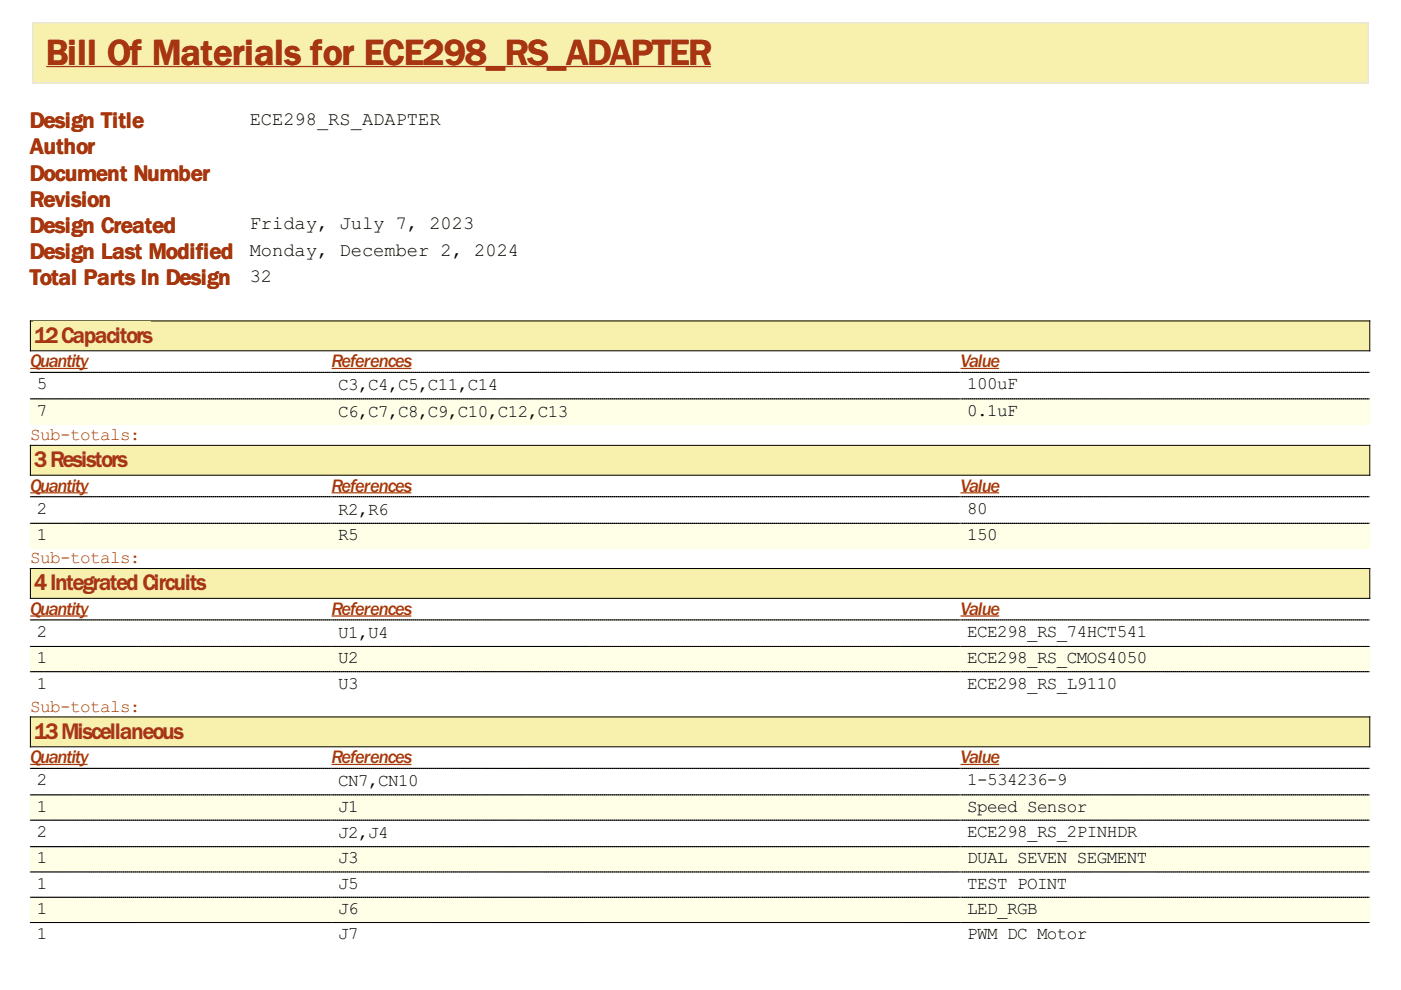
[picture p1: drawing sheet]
<svg xmlns="http://www.w3.org/2000/svg" width="297mm" height="210mm" viewBox="0 0 297 210" stroke-linecap="round" stroke-linejoin="round" font-family="sans-serif">
<defs><g id="words">
<text font-size="9" fill="#a73610" x="9.7" y="13.8">Bill Of Materials for ECE298_RS_ADAPTER</text>
<g font-size="5.6" fill="#a73610">
<text x="6.3" y="27.2">Design Title</text>
<text x="6.3" y="32.7">Author</text>
<text x="6.3" y="38.3">Document Number</text>
<text x="6.3" y="43.9">Revision</text>
<text x="6.3" y="49.4">Design Created</text>
<text x="6.3" y="55">Design Last Modified</text>
<text x="6.3" y="60.5">Total Parts In Design</text>
<text x="7.2" y="72.7">12Capacitors</text>
<text x="7.2" y="99">3Resistors</text>
<text x="7.2" y="125.2">4IntegratedCircuits</text>
<text x="7.2" y="156.6">13Miscellaneous</text>
</g>
<g font-size="4.5">
<text x="53" y="26.4">ECE298_RS_ADAPTER</text>
<text x="53" y="48.6">Friday, July 7, 2023</text>
<text x="53" y="54.2">Monday, December 2, 2024</text>
<text x="53" y="59.7">32</text>
</g>
<g font-size="4.5" fill="#a73610">
<text x="6.4" y="77.9">Quantity</text>
<text x="70.3" y="77.9">References</text>
<text x="203.6" y="77.9">Value</text>
<text x="6.4" y="104.2">Quantity</text>
<text x="70.3" y="104.2">References</text>
<text x="203.6" y="104.2">Value</text>
<text x="6.4" y="130.3">Quantity</text>
<text x="70.3" y="130.3">References</text>
<text x="203.6" y="130.3">Value</text>
<text x="6.4" y="161.8">Quantity</text>
<text x="70.3" y="161.8">References</text>
<text x="203.6" y="161.8">Value</text>
</g>
<g font-size="4.2">
<text x="7.8" y="82.5">5</text>
<text x="71.7" y="82.8">C3,C4,C5,C11,C14</text>
<text x="205.1" y="82.5">100uF</text>
<text x="7.8" y="88.1">7</text>
<text x="71.7" y="88.4">C6,C7,C8,C9,C10,C12,C13</text>
<text x="205.1" y="88.1">0.1uF</text>
<text x="7.8" y="108.9">2</text>
<text x="71.7" y="109.1">R2,R6</text>
<text x="205.1" y="108.9">80</text>
<text x="7.8" y="114.5">1</text>
<text x="71.7" y="114.5">R5</text>
<text x="205.1" y="114.5">150</text>
<text x="7.8" y="135">2</text>
<text x="71.7" y="135.3">U1,U4</text>
<text x="205.1" y="135">ECE298_RS_74HCT541</text>
<text x="7.8" y="140.6">1</text>
<text x="71.7" y="140.6">U2</text>
<text x="205.1" y="140.6">ECE298_RS_CMOS4050</text>
<text x="7.8" y="146">1</text>
<text x="71.7" y="146">U3</text>
<text x="205.1" y="146">ECE298_RS_L9110</text>
<text x="7.8" y="166.5">2</text>
<text x="71.7" y="166.7">CN7,CN10</text>
<text x="205.1" y="166.5">1-534236-9</text>
<text x="7.8" y="172.1">1</text>
<text x="71.7" y="172.1">J1</text>
<text x="205.1" y="172.1">Speed Sensor</text>
<text x="7.8" y="177.5">2</text>
<text x="71.7" y="177.7">J2,J4</text>
<text x="205.1" y="177.5">ECE298_RS_2PINHDR</text>
<text x="7.8" y="183.1">1</text>
<text x="71.7" y="183.1">J3</text>
<text x="205.1" y="183.1">DUAL SEVEN SEGMENT</text>
<text x="7.8" y="188.4">1</text>
<text x="71.7" y="188.4">J5</text>
<text x="205.1" y="188.4">TEST POINT</text>
<text x="7.8" y="193.8">1</text>
<text x="71.7" y="193.8">J6</text>
<text x="205.1" y="193.8">LED_RGB</text>
<text x="7.8" y="199.2">1</text>
<text x="71.7" y="199.2">J7</text>
<text x="205.1" y="199.2">PWM DC Motor</text>
</g>
<g font-size="4.2" fill="#a73610">
<text x="6.4" y="93.3">Sub-totals:</text>
<text x="6.4" y="119.4">Sub-totals:</text>
<text x="6.4" y="150.9">Sub-totals:</text>
</g>
</g></defs>
<path d="M6.8 4.7h283.4v13h-283.4z" fill="#f7f1ad"/>
<path d="M7 4.8h283.1v12.8h-283.1z" fill="none" stroke="#e2e2ef" stroke-width=".21"/>
<path d="M9.8 6.9h140.9v9h-140.9z" fill="#f7f1ad"/>
<path d="M9.8 14.1h140.9" fill="none" stroke="#a73610" stroke-width=".26"/>
<path d="M6.4 68h284.1v6.4h-284.1z" fill="#f7f1ad"/>
<path d="M6.4 68h284v6.4h-284z" fill="none" stroke="#000" stroke-width=".21"/>
<path d="M7.1 68.2h24.9v5.6h-24.9z" fill="#f7f1ad"/>
<path d="M6.4 78.1h12.2M70.3 78.1h16.9M203.6 78.1h8.2" fill="none" stroke="#a73610" stroke-width=".26"/>
<path d="M6.4 78.9h63.9M70.3 78.9h133.3M203.7 78.9h86.7" fill="none" stroke="#000" stroke-width=".21" stroke-dasharray=".3 .1"/>
<path d="M6.4 84.5h63.9v5.7h-63.9z" fill="#feffe6"/>
<path d="M6.4 84.6h63.9" fill="none" stroke="#000" stroke-width=".21" stroke-dasharray=".3 .1"/>
<g fill="#feffe6">
<path d="M7.7 84.9h2.1v4.2h-2.1z"/>
<path d="M70.3 84.5h133.3v5.7h-133.3z"/>
</g>
<path d="M70.3 84.6h133.3" fill="none" stroke="#000" stroke-width=".21" stroke-dasharray=".3 .1"/>
<g fill="#feffe6">
<path d="M71.7 84.9h48.6v4.5h-48.6z"/>
<path d="M203.6 84.5h86.9v5.7h-86.9z"/>
</g>
<path d="M203.7 84.6h86.7" fill="none" stroke="#000" stroke-width=".21" stroke-dasharray=".3 .1"/>
<path d="M205 84.9h10.5v4.2h-10.5z" fill="#feffe6"/>
<path d="M6.4 94.4h284.1v6.4h-284.1z" fill="#f7f1ad"/>
<path d="M6.4 94.4h284v6.4h-284z" fill="none" stroke="#000" stroke-width=".21"/>
<path d="M7.1 94.7h19.6v5.5h-19.6z" fill="#f7f1ad"/>
<path d="M6.4 104.5h12.2M70.3 104.5h16.9M203.6 104.5h8.2" fill="none" stroke="#a73610" stroke-width=".26"/>
<path d="M6.4 105.3h63.9M70.3 105.3h133.3M203.7 105.3h86.7" fill="none" stroke="#000" stroke-width=".21" stroke-dasharray=".3 .1"/>
<path d="M6.4 110.9h63.9v5.4h-63.9z" fill="#feffe6"/>
<path d="M6.4 110.9h63.9" fill="none" stroke="#000" stroke-width=".21" stroke-dasharray=".3 .1"/>
<g fill="#feffe6">
<path d="M7.7 111.1h2.1v4.2h-2.1z"/>
<path d="M70.3 110.9h133.3v5.4h-133.3z"/>
</g>
<path d="M70.3 110.9h133.3" fill="none" stroke="#000" stroke-width=".21" stroke-dasharray=".3 .1"/>
<g fill="#feffe6">
<path d="M71.7 111.1h4.2v4.2h-4.2z"/>
<path d="M203.6 110.9h86.9v5.4h-86.9z"/>
</g>
<path d="M203.7 110.9h86.7" fill="none" stroke="#000" stroke-width=".21" stroke-dasharray=".3 .1"/>
<path d="M205 111.1h6.3v4.2h-6.3z" fill="#feffe6"/>
<path d="M6.4 120.5h284.1v6.4h-284.1z" fill="#f7f1ad"/>
<path d="M6.4 120.5h284v6.4h-284z" fill="none" stroke="#000" stroke-width=".21"/>
<path d="M7.1 120.9h36.3v5.5h-36.3z" fill="#f7f1ad"/>
<path d="M6.4 130.6h12.2M70.3 130.6h16.9M203.6 130.6h8.2" fill="none" stroke="#a73610" stroke-width=".26"/>
<path d="M6.4 131.4h63.9M70.3 131.4h133.3M203.7 131.4h86.7" fill="none" stroke="#000" stroke-width=".21" stroke-dasharray=".3 .1"/>
<path d="M6.4 137h63.9v5.4h-63.9z" fill="#feffe6"/>
<path d="M6.4 137.1h63.9" fill="none" stroke="#000" stroke-width=".21" stroke-dasharray=".3 .1"/>
<g fill="#feffe6">
<path d="M7.7 137.3h2.1v4.2h-2.1z"/>
<path d="M70.3 137h133.3v5.4h-133.3z"/>
</g>
<path d="M70.3 137.1h133.3" fill="none" stroke="#000" stroke-width=".21" stroke-dasharray=".3 .1"/>
<g fill="#feffe6">
<path d="M71.7 137.3h4.2v4.2h-4.2z"/>
<path d="M203.6 137h86.9v5.4h-86.9z"/>
</g>
<path d="M203.7 137.1h86.7" fill="none" stroke="#000" stroke-width=".21" stroke-dasharray=".3 .1"/>
<path d="M205 137.3h38v4.2h-38z" fill="#feffe6"/>
<path d="M6.4 142.4h63.9M70.3 142.4h133.3M203.7 142.4h86.7" fill="none" stroke="#000" stroke-width=".21" stroke-dasharray=".3 .1"/>
<path d="M6.4 152h284.1v6.4h-284.1z" fill="#f7f1ad"/>
<path d="M6.4 152h284v6.3h-284z" fill="none" stroke="#000" stroke-width=".21"/>
<path d="M7.1 152.3h31.5v5.6h-31.5z" fill="#f7f1ad"/>
<path d="M6.4 162.1h12.2M70.3 162.1h16.9M203.6 162.1h8.2" fill="none" stroke="#a73610" stroke-width=".26"/>
<path d="M6.4 162.9h63.9M70.3 162.9h133.3M203.7 162.9h86.7" fill="none" stroke="#000" stroke-width=".21" stroke-dasharray=".3 .1"/>
<path d="M6.4 168.5h63.9v5.4h-63.9z" fill="#feffe6"/>
<path d="M6.4 168.5h63.9" fill="none" stroke="#000" stroke-width=".21" stroke-dasharray=".3 .1"/>
<g fill="#feffe6">
<path d="M7.7 168.7h2.1v4.3h-2.1z"/>
<path d="M70.3 168.5h133.3v5.4h-133.3z"/>
</g>
<path d="M70.3 168.5h133.3" fill="none" stroke="#000" stroke-width=".21" stroke-dasharray=".3 .1"/>
<g fill="#feffe6">
<path d="M71.7 168.7h4.2v4.3h-4.2z"/>
<path d="M203.6 168.5h86.9v5.4h-86.9z"/>
</g>
<path d="M203.7 168.5h86.7" fill="none" stroke="#000" stroke-width=".21" stroke-dasharray=".3 .1"/>
<path d="M205 168.7h25.3v4.3h-25.3z" fill="#feffe6"/>
<path d="M6.4 173.9h63.9M70.3 173.9h133.3M203.7 173.9h86.7" fill="none" stroke="#000" stroke-width=".21" stroke-dasharray=".3 .1"/>
<path d="M6.4 179.5h63.9v5.3h-63.9z" fill="#feffe6"/>
<path d="M6.4 179.5h63.9" fill="none" stroke="#000" stroke-width=".21" stroke-dasharray=".3 .1"/>
<g fill="#feffe6">
<path d="M7.7 179.8h2.1v4.3h-2.1z"/>
<path d="M70.3 179.5h133.3v5.3h-133.3z"/>
</g>
<path d="M70.3 179.5h133.3" fill="none" stroke="#000" stroke-width=".21" stroke-dasharray=".3 .1"/>
<g fill="#feffe6">
<path d="M71.7 179.8h4.2v4.3h-4.2z"/>
<path d="M203.6 179.5h86.9v5.3h-86.9z"/>
</g>
<path d="M203.7 179.5h86.7" fill="none" stroke="#000" stroke-width=".21" stroke-dasharray=".3 .1"/>
<path d="M205 179.8h38v4.3h-38z" fill="#feffe6"/>
<path d="M6.4 184.9h63.9M70.3 184.9h133.3M203.7 184.9h86.7" fill="none" stroke="#000" stroke-width=".21" stroke-dasharray=".3 .1"/>
<path d="M6.4 190.2h63.9v5.4h-63.9z" fill="#feffe6"/>
<path d="M6.4 190.2h63.9" fill="none" stroke="#000" stroke-width=".21" stroke-dasharray=".3 .1"/>
<g fill="#feffe6">
<path d="M7.7 190.4h2.1v4.3h-2.1z"/>
<path d="M70.3 190.2h133.3v5.4h-133.3z"/>
</g>
<path d="M70.3 190.2h133.3" fill="none" stroke="#000" stroke-width=".21" stroke-dasharray=".3 .1"/>
<g fill="#feffe6">
<path d="M71.7 190.4h4.2v4.3h-4.2z"/>
<path d="M203.6 190.2h86.9v5.4h-86.9z"/>
</g>
<path d="M203.7 190.2h86.7" fill="none" stroke="#000" stroke-width=".21" stroke-dasharray=".3 .1"/>
<path d="M205 190.4h14.8v4.3h-14.8z" fill="#feffe6"/>
<path d="M6.4 195.6h63.9M70.3 195.6h133.3M203.7 195.6h86.7" fill="none" stroke="#000" stroke-width=".21" stroke-dasharray=".3 .1"/>
<use href="#words"/>
</svg>
